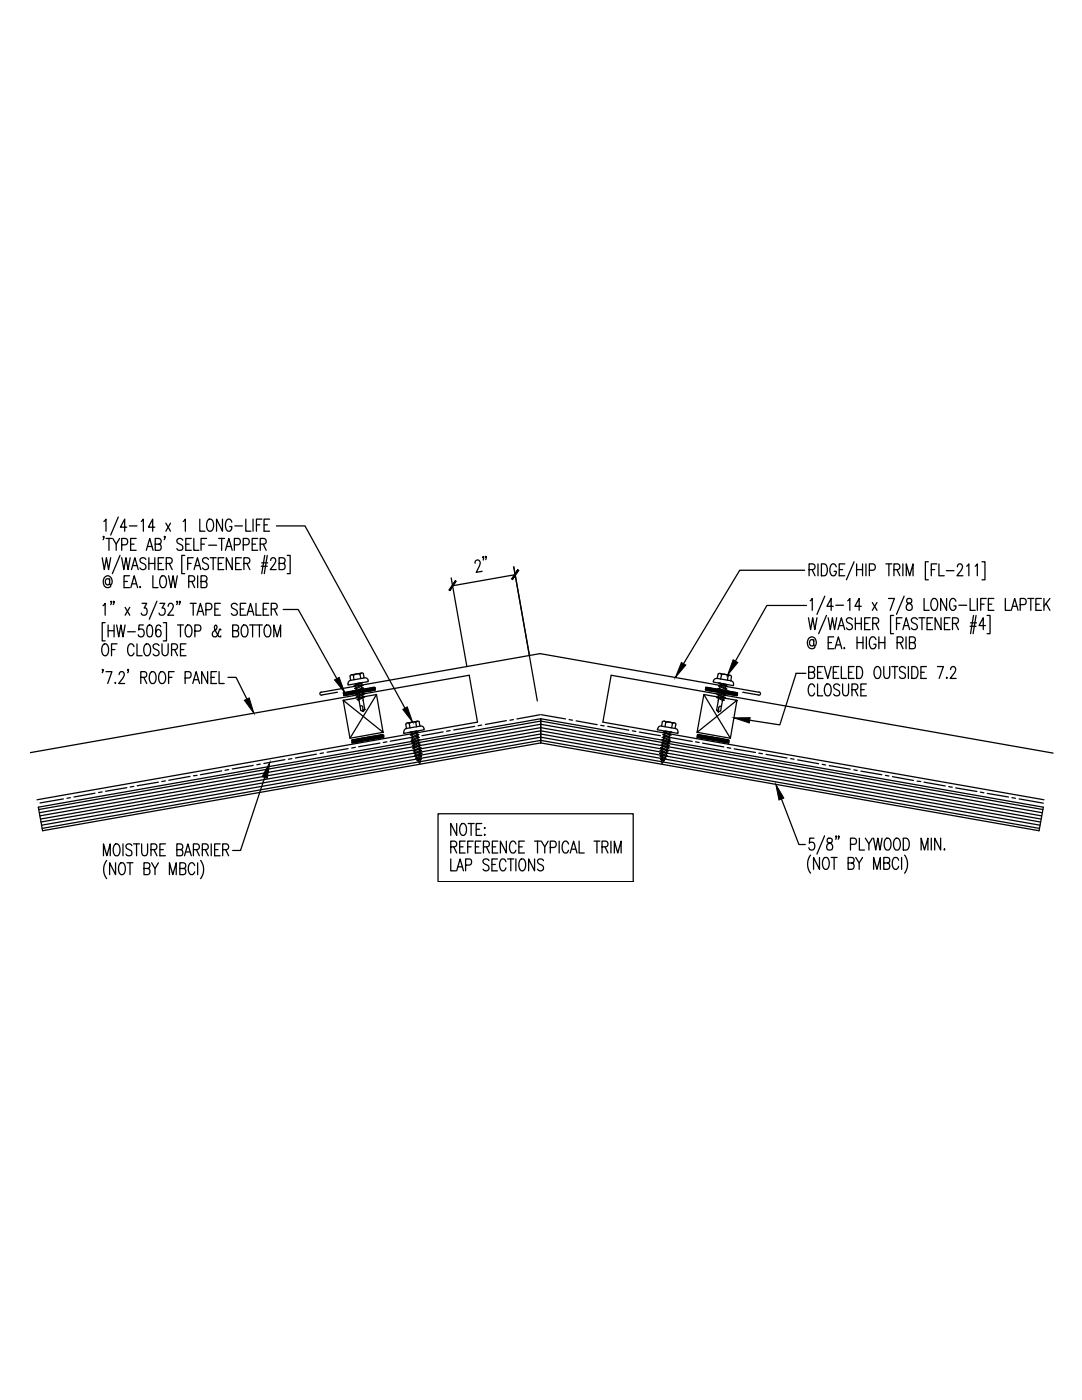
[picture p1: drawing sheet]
<svg xmlns="http://www.w3.org/2000/svg" width="216mm" height="279mm" viewBox="0 0 216 279" stroke-linecap="round" stroke-linejoin="round" font-family="sans-serif">
<g fill="none" stroke="#000" stroke-width=".25">
<path d="M20.4 111.3l.4 2.4 .4-2.4 .5 2.4 .4-2.4M20.7 104.1l.5-.5v2.4M20.7 107.1l-.1 .1v-.1h.1l-.1 .6M21.2 107.5h1.1M21.7 107.5v2.3M21.9 115.8l-.1-.2a.47 .47 0 0 0-.8 .3 .65 .65 0 0 0 .4 .8h.2l.3-.3M21.9 115.5l.1 1.2a.95 .95 0 0 0 .3-1.2 .95 .95 0 0 0-1.2-.5 .95 .95 0 0 0-.5 1.3 .86 .86 0 0 0 .5 .9 .86 .86 0 0 0 1-.3M22.5 107.5l.7 1.1v1.2M23.6 103.2l-1.5 3.6M23.9 107.5l-.7 1.1M23.9 110.8l-1.5 3.7M24.3 111.3l.4 2.4 .4-2.4 .5 2.4 .4-2.4"/>
<path d="M24.3 108.7h.7a.68 .68 0 0 0 .5-.6 .68 .68 0 0 0-.5-.6h-.7v2.3M24.8 116h.6M25.3 105.2h-1.3l.9-1.6v2.4M25.8 105h1.5M25.9 114.9h-1.1v2.4h1.1M26.1 108.6h.6M26.1 117.3l.7-2.4 .7 2.4M26.2 113.7l.7-2.4 .7 2.4M26.4 116.5h.8M26.5 112.9h.8M27.2 107.5h-1.1v2.3h1.1M28 117.1v.2z"/>
<path d="M28.2 104.1l.4-.5v2.4M29.1 111.6a.6 .6 0 0 0-.8-.3 .6 .6 0 0 0-.3 .8l.8 .4a.63 .63 0 0 1 .2 1.1 .63 .63 0 0 1-1.1-.3M29.2 109.8l.7-2.3 .7 2.3M29.4 109.1h.9M29.7 111.3v2.4M29.7 112.5h1.2M30.5 114.9v2.4h1M30.9 105.2h-1.3l.9-1.6v2.4M30.9 111.3v2.4M31 108.6h.7a.59 .59 0 0 0 .5-.6 .59 .59 0 0 0-.5-.5h-.7v2.3l1-.1 .2-.3a.59 .59 0 0 0-.5-.8M31.3 120l-1.5 3.6M31.6 112.5h.6"/>
<path d="M32.2 115l.2-.1a1.04 1.04 0 0 1 .8 1.5l-.1 .3a.59 .59 0 0 1-.6 .6 .59 .59 0 0 1-.6-.6v-.9zM32.7 111.3h-1.1v2.4h1.1M32.9 107.1l-.1 .1v-.1h.1l-.1 .6M33.1 104.4l.9 1.6M33.2 112.5h.7a.59 .59 0 0 0 .5-.6 .59 .59 0 0 0-.5-.6h-.7v2.4M33.6 114.9l.5 2.4 .4-2.4 .5 2.4 .4-2.4M33.8 112.5l.6 1.2M34 104.4l-.9 1.6M36.5 107.8a.6 .6 0 0 0-.8-.3 .6 .6 0 0 0-.3 .8l.7 .4a.59 .59 0 0 1 .3 .8 .59 .59 0 0 1-.7 .3l-.4-.3M36.6 104.1l.4-.5v2.4M36.9 110.8h-.6v3.7h.6M37.1 108.6h.6"/>
<path d="M37.5 112.5h.6M37.7 116h.7a.59 .59 0 0 0 .5-.5 .59 .59 0 0 0-.5-.6h-.7v2.4M38.2 107.5h-1.1v2.3h1.1M38.3 116l.5 1.3M38.6 111.3h-1.1v2.4M38.7 107.5v2.3h1M38.7 113.7l.7-2.4 .7 2.4M39 112.9h.8M39.4 114.9v2.4M39.9 103.6v2.4h1M40.1 116h.8a.59 .59 0 0 0 .4-.5 .59 .59 0 0 0-.4-.6h-.8v2.4l1-.1 .2-.3a.59 .59 0 0 0-.4-.9M40.1 108.6h.7"/>
<path d="M41.2 107.5h-1.1v2.3M41.6 103.7l.1-.1a1.04 1.04 0 0 1 .9 1.5 .69 .69 0 0 1-.3 .8 .69 .69 0 0 1-.9-.2l-.2-1.2zM41.6 111.6a.6 .6 0 0 0-.8-.3 .6 .6 0 0 0-.3 .8l.8 .4a.63 .63 0 0 1 .1 1.1 .63 .63 0 0 1-1-.3M41.6 108.8h1.6M41.9 111.3h1.2M42.5 111.3v2.4M43.5 112.5h.7M43.6 107.5h1.2M44.2 107.5v2.3M44.4 103.6v2.4l-1.2-2.4v2.4M44.6 111.3h-1.1v2.4h1.1M45 109.8l.7-2.3 .6 2.3"/>
<path d="M45.2 109.1h.9M46.3 104.2a.59 .59 0 0 0-.6-.6 .59 .59 0 0 0-.6 .6v1.2a.63 .63 0 0 0 .8 .6 .63 .63 0 0 0 .4-.9h-.5M46.3 111.3v2.4l-1.1-2.4v2.4M46.8 108.7h.7a.68 .68 0 0 0 .5-.6 .68 .68 0 0 0-.5-.6h-.7v2.3M46.8 105h1.6M47 112.5h.7M48.2 111.3h-1.2v2.4h1.2M48.5 108.7h.8a.68 .68 0 0 0 .4-.6 .68 .68 0 0 0-.4-.6h-.8v2.3M48.7 112.5h.7a.59 .59 0 0 0 .5-.6 .59 .59 0 0 0-.5-.6h-.7v2.4M49.1 103.6v2.4h1M49.3 112.5l.6 1.2M50.3 108.6h.7"/>
<path d="M50.5 103.6v2.4M51.2 104.7h.6M51.4 107.5h-1.1v2.3h1.1M51.9 108.6h.8a.59 .59 0 0 0 .4-.6 .59 .59 0 0 0-.4-.5h-.8v2.3M52.1 113h1.2M52.2 112.3h1.2M52.3 103.6h-1.1v2.4M52.5 108.6l.6 1.2M52.7 104.7h.7M52.8 110.8l-.6 3.7M53.3 110.8l-.6 3.7M53.8 103.6h-1.1v2.4h1.1"/>
<path d="M54 111.9l.1-.4a.54 .54 0 0 1 .7-.1 .54 .54 0 0 1 .1 .8l-1 1.5h1.2M55.1 105h5.8l19.9 36.3M55.7 112.5h.8a.59 .59 0 0 0 .4-.6 .59 .59 0 0 0-.4-.6h-.8v2.4h.8a.65 .65 0 0 0 .4-.6 .65 .65 0 0 0-.4-.6M57.3 110.8h.6v3.7h-.6M90 115.3l3.2 17.7M94.8 112.4v-.3l.2-.3 .4-.1 .3 .2a.9 .9 0 0 1 0 1.1l-.7 1.2 1.2-.2M96.5 111.2l-.1 .1-.1-.1 .1-.1 .1 .1-.1 .6M97 111.1l-.1 .1-.1-.1 .1-.1 .1 .1-.1 .6M102.5 113.1l4.7 26.8M102.8 114.7l-12.5 2.2M160.6 113.8h-13l-11.2 18.7M161.4 113.7h.8a.59 .59 0 0 0 .4-.6 .59 .59 0 0 0-.4-.6h-.8v2.4"/>
<path d="M161.7 119.9l.4-.5v2.4M162 113.7l.6 1.2M163.2 112.5v2.4M163.9 112.5h.6a1.45 1.45 0 0 1 0 2.4h-.6zM164.6 119l-1.6 3.6M166.9 113.1a.59 .59 0 0 0-.6-.6 .59 .59 0 0 0-.6 .6v1.3a.63 .63 0 0 0 .8 .5 .63 .63 0 0 0 .4-.9h-.5M167.5 113.7h.6M168.6 112.5h-1.1v2.4h1.1M169.1 119.9l.5-.5v2.4M170.4 112.1l-1.5 3.6M170.9 113.7h1.2M170.9 112.5v2.4"/>
<path d="M172.1 112.5v2.4M172.8 112.5v2.4M173.5 113.8h.7a.68 .68 0 0 0 .5-.6 .68 .68 0 0 0-.5-.7h-.7v2.4M176.8 112.5h1.2M177.3 119.4h1.2l-.9 2.4M177.4 112.5v2.4M178.4 113.7h.7a.59 .59 0 0 0 .5-.6 .59 .59 0 0 0-.5-.6h-.7v2.4M179 113.7l.6 1.2M180.2 112.5v2.4M180.4 119l-1.5 3.6M180.8 114.9v-2.4l.7 2.4 .7-2.4v2.4M181 119.6a.52 .52 0 0 0 .2 .7 .78 .78 0 0 1 .8 .6 .78 .78 0 0 1-.4 .9 .69 .69 0 0 1-.8-.5 .69 .69 0 0 1 .5-.8l.4-.2a.48 .48 0 0 0 .2-.4 .48 .48 0 0 0-.3-.5z"/>
<path d="M184.4 119.4v2.4h1M185.2 112.1h-.6v3.6h.6M185.8 113.7h.7M186.1 119.6l.2-.2a1.04 1.04 0 0 1 .8 1.5l-.1 .4a.59 .59 0 0 1-.6 .5 .59 .59 0 0 1-.6-.5l-.1-.4a1.61 1.61 0 0 1 .4-1.3zM186.9 112.5h-1.1v2.4M187.4 112.5v2.4h1M188.8 113.9h1.6M188.9 119.4v2.4l-1.2-2.4v2.4M190.7 120a.59 .59 0 0 0-.6-.6 .59 .59 0 0 0-.5 .6l-.1 .3a1.04 1.04 0 0 0 .8 1.5 .83 .83 0 0 0 .4-.9h-.4M191 113.1l.1-.3a.54 .54 0 0 1 .8-.1 .54 .54 0 0 1 .1 .8l-1 1.4h1.1M192.9 113l.4-.5v2.4M193.6 119.4v2.4h1"/>
<path d="M194.6 113l.4-.5v2.4M195 119.4v2.4M195.9 112.1h.6v3.6h-.6M196.8 119.4h-1.1v2.4M198.3 119.4h-1.1v2.4h1.1M200.6 119.4v2.4h1M205.1 119.4h1.2M205.7 119.4v2.4M207.8 119.4h-1.1v2.4h1.1M208.3 119.4v2.4M209.5 119.4l-1.2 1.6M20.6 133.7l-.1 .1-.1-.1 .1-.1 .1 .1-.2 .6"/>
<path d="M20.6 120.9l.4-.5v2.4M20.6 128.6l.2-.1a1.04 1.04 0 0 1 .9 1.5l-.1 .3a.59 .59 0 0 1-.6 .6 .59 .59 0 0 1-.6-.6l-.1-.3a1.61 1.61 0 0 1 .3-1.4zM21 124.3h-.6v3.6h.6M21.2 134h1.1l-.8 2.4M21.6 124.7v2.4M21.6 125.9h1.2M22.3 120.1l-.1 .1-.1-.1h.2l-.2 .6M22.3 129.6h.6M22.8 120.1l-.1 .1-.1-.1h.2l-.2 .6M22.8 124.7v2.4M23 136.2v.2zM23.3 124.7l.4 2.4 .4-2.4 .4 2.4 .5-2.4"/>
<path d="M23.4 128.5h-1.1v2.4M23.8 134.6l.1-.3a.56 .56 0 0 1 .7-.1 .56 .56 0 0 1 .1 .8l-1 1.4h1.2M25 121.2l.9 1.6M25.5 126.1h1.5M25.6 133.7v.1l-.1-.1 .1-.1v.1l-.1 .6M25.9 121.2l-.9 1.6M26.7 129a.59 .59 0 0 0-.6-.5 .59 .59 0 0 0-.5 .5l-.1 .4a1.04 1.04 0 0 0 .8 1.5l.4-.6M27.3 128.5v2.4h1M28.1 135.2h.8a.59 .59 0 0 0 .4-.6 .59 .59 0 0 0-.4-.6h-.8v2.4M28.3 120.4h1l-.5 .9h.2a.73 .73 0 0 1 .3 1.1 .73 .73 0 0 1-1 .2l-.1-.2M28.6 124.7h-.8l-.1 1a.66 .66 0 0 1 .8-.1 .66 .66 0 0 1 .3 .8l-.1 .4a.58 .58 0 0 1-.6 .3 .58 .58 0 0 1-.5-.4M28.7 135.2l.6 1.2"/>
<path d="M29 128.6l.2-.1a1.04 1.04 0 0 1 .8 1.5v.3a.59 .59 0 0 1-.6 .6 .59 .59 0 0 1-.6-.6l-.1-.3a1.61 1.61 0 0 1 .3-1.4zM29.5 124.9l.5-.2a1.21 1.21 0 0 1 .5 1.4l-.3 .9-.4 .1a1.13 1.13 0 0 1-.5-1.4zM30.1 134.2l.2-.2a1.04 1.04 0 0 1 .8 1.5v.4a.59 .59 0 0 1-.6 .5 .59 .59 0 0 1-.6-.5l-.1-.9zM31.7 128.8a.6 .6 0 0 0-.8-.3 .6 .6 0 0 0-.3 .8l.8 .4a.63 .63 0 0 1 .2 1.1 .63 .63 0 0 1-1-.3M31.9 120.4h1l-.6 .9a.7 .7 0 0 1 .6 1 .7 .7 0 0 1-1.1 .3l-.1-.2M32 134.2l.2-.2a1.04 1.04 0 0 1 .8 1.5v.4a.62 .62 0 0 1-.7 .5 .62 .62 0 0 1-.6-.5v-.9zM32.1 125.1l-.1-.2-.4-.2a1.37 1.37 0 0 0-.5 1.6l.2 .7a.72 .72 0 0 0 .9-.5 .72 .72 0 0 0-.5-.9l-.4 .1-.2 .6M32.3 128.5v1.7a.62 .62 0 0 0 .6 .7 .62 .62 0 0 0 .7-.7v-1.7M32.6 124.3h.6v3.6h-.6M33.6 121v-.3a.54 .54 0 0 1 .8-.1 .54 .54 0 0 1 .1 .7l-1 1.5h1.2M33.6 135.2h.7M34.2 129.6h.8a.59 .59 0 0 0 .4-.5 .59 .59 0 0 0-.4-.6h-.8v2.4"/>
<path d="M34.7 134h-1.1v2.4M34.8 129.6l.6 1.3M35.4 120.1l-.1 .1-.1-.1h.2l-.2 .6M35.4 124.7h1.2M35.9 120.1l-.1 .1v-.1h.1l-.1 .6M36 124.7v2.4M36 129.6h.7M36.9 135.3h.8a.68 .68 0 0 0 .4-.6 .68 .68 0 0 0-.4-.7h-.8v2.4M37.1 128.5h-1.1v2.4h1.1M37.3 124.9l.2-.2a1.04 1.04 0 0 1 .8 1.5l-.1 .3a.59 .59 0 0 1-.6 .6 .59 .59 0 0 1-.6-.6l-.1-.3a1.61 1.61 0 0 1 .4-1.3zM38 120.4h1.1M38.5 136.4l.6-2.4 .7 2.4"/>
<path d="M38.6 120.4v2.4M38.7 135.7h.9M38.9 126l1-.1 .2-.4a.59 .59 0 0 0-.4-.8h-.8v2.4M39.3 122.8l.7-2.4 .7 2.4M39.6 122h.8M41.1 121.7h.8a.68 .68 0 0 0 .4-.7 .68 .68 0 0 0-.4-.6h-.8v2.4M41.4 134v2.4l-1.2-2.4v2.4M42.1 135.2h.7M42.9 121.6h.6M43.2 134h-1.1v2.4h1.1M43.7 134v2.4h1M44 120.4h-1.1v2.4h1.1"/>
<path d="M44.1 125.7l-.2-.2-.2 .4a1.18 1.18 0 0 1-1 1.2l-.3-.2v-.5l.1-.3 .7-.6a.56 .56 0 0 0-.2-.8 .77 .77 0 0 0 0 1.3l.6 1 .4 .1 .1-.2M45.5 135.2h1.6l2.2 4.3M46.4 125.9h.8a.59 .59 0 0 0 .4-.6 .59 .59 0 0 0-.4-.6h-.8v2.4l1-.1 .2-.3a.59 .59 0 0 0-.4-.8M47.4 120.7a.6 .6 0 0 0-.8-.3 .6 .6 0 0 0-.3 .8l.7 .5a.59 .59 0 0 1 .3 .7 .59 .59 0 0 1-.7 .4l-.4-.4M47.9 121.6h.7M48.5 124.9l.1-.2a1.04 1.04 0 0 1 .9 1.5l-.1 .3a.59 .59 0 0 1-.6 .6 .59 .59 0 0 1-.6-.6l-.1-.3a1.61 1.61 0 0 1 .4-1.3zM49.1 120.4h-1.2v2.4h1.2M49.3 122.8l.7-2.4 .7 2.4M49.6 122h.8M49.8 124.7h1.2M50.4 124.7v2.4M51.1 120.4v2.4h1"/>
<path d="M51.2 124.7h1.2M51.8 124.7v2.4M52.5 121.6h.7M53 124.9l.2-.2a1.04 1.04 0 0 1 .8 1.5v.3a.59 .59 0 0 1-.6 .6 .59 .59 0 0 1-.6-.6l-.1-.3a1.61 1.61 0 0 1 .3-1.3zM53.6 120.4h-1.1v2.4h1.1M54.1 121.6h.8a.59 .59 0 0 0 .4-.6 .59 .59 0 0 0-.4-.6h-.8v2.4M54.6 127.1v-2.4l.7 2.4 .7-2.4v2.4M54.7 121.6l.6 1.2M56.5 121.6h3l7.7 13.8M67.3 138.1l-3.1 .6M68.5 139.8l6.6-1.2 1.3 7.5-6.6 1.2-1.3-7.5 7.9 6.3M68.5 138.2l6.2-1.1 .1 .6-6.2 1.1z"/>
<path d="M68.6 138.8h.1M68.6 138.7h.1M68.6 138.5h.1M68.6 138.4h.1M68.6 138.2h.1M68.7 138.7h.1M68.7 138.6h.1M68.7 138.4h.1M68.7 138.3h.1M68.9 138.7h.1M68.9 138.5h.1M68.9 138.4h.1"/>
<path d="M68.9 138.2h.1M69 138.7h.1M69 138.6h.1M69 138.4h.1M69 138.3h.1M69 138.2h.1M69.2 138.7h.1M69.2 138.5h.1M69.2 138.4h.1M69.2 138.2h.1M69.3 138.6h.1M69.3 138.4h.1"/>
<path d="M69.3 138.3h.1M69.3 138.2h.1M69.5 138.7h.1M69.5 138.5h.1M69.5 138.4h.1M69.5 138.2h.1M69.5 138.1h.1M69.6 138.6h.1M69.6 138.4h.1M69.6 138.3h.1M69.6 138.2h.1M69.7 138.5h.1"/>
<path d="M69.7 138.4h.1M69.7 138.2h.1M69.7 138.1h.1M69.8 134.9l.2 .9M69.9 138.6h.1M69.9 138.4h.1M69.9 138.3h.1M69.9 138.2h.1M69.9 138h.1M70 135.8a.61 .61 0 0 0-.5 .7M70 138.5h.1M70 138.4h.1"/>
<path d="M70 138.2h.1M70 138.1h.1M70.1 138.4h.1M70.1 138.3h.1M70.1 138.2h.1M70.1 138h.1M70.3 138.5h.1M70.3 138.4h.1M70.3 138.2h.1M70.3 138.1h.1M70.3 138h.1M70.4 138.4h.1"/>
<path d="M70.4 138.3h.1M70.4 138.2h.1M70.4 138h.1M70.4 137.9h.1M70.5 134.8l.1 .9M70.5 134.8a.4 .4 0 0 0-.6 .1M70.6 138.4h.1M70.6 138.2h.1M70.6 138.1h.1M70.6 138h.1M70.7 138.3h.1M70.7 138.2h.1"/>
<path d="M70.7 138h.1M70.7 137.9h.1M70.8 137.4l1.4-.7 .2 .1-1.4 .7zM70.9 138.4h.1M70.9 138.2h.1M70.9 138.1h.1M70.9 138h.1M70.9 137.9h.1M70.9 138l1.4-.7h.2l-1.4 .8zM70.9 138.5l1.5-.6h.2l-1.4 .7zM71 138.3h.1M71 138.2h.1"/>
<path d="M71 138h.1M71 137.9h.1M71 136.9l.1 .4M71.1 139.1l1.4-.7 .2 .1-1.4 .7zM71.1 138.2h.1M71.1 138.1h.1M71.1 138h.1M71.1 137.9h.1M71.1 137.4v.4M71.2 138l.1 .4M71.2 138.3h.1M71.2 138.2h.1"/>
<path d="M71.2 138h.1M71.2 137.9h.1M71.2 137.8h.1M71.3 139.6l1.2-.6 .3 .1-1.3 .6zM71.3 138.6l.1 .3M71.4 138.2h.1M71.4 138.1h.1M71.4 138h.1M71.4 137.9h.1M71.5 139.1l.1 .4M71.5 138.2h.1M71.5 138h.1"/>
<path d="M71.5 137.9h.1M71.5 137.8h.1M71.7 138.2h.1M71.7 138.1h.1M71.7 138h.1M71.7 137.9h.1M71.7 137.7h.1M71.7 136.3l-1.1 .5 .3 .1 1.4-.7-1.4 .3 .1 .2M71.8 138.2h.1M71.8 138h.1M71.8 137.9h.1M71.8 137.8h.1"/>
<path d="M71.8 134.6l.2 .8M71.9 134.6a1.25 1.25 0 0 0-1.4 .2M72 138.1h.1M72 138h.1M72 137.9h.1M72 137.7h.1M72 136.4l.1 .4M72.1 138.2h.1M72.1 138h.1M72.1 137.9h.1M72.1 137.8h.1M72.1 137.6h.1"/>
<path d="M72.1 137l.1 .3M72.1 134.3l-2 .4M72.2 138.1h.1M72.2 138h.1M72.2 137.9h.1M72.2 137.7h.1M72.2 137.5l.1 .4M72.3 138.1v.4M72.4 138h.1M72.4 137.9h.1M72.4 137.8h.1M72.4 137.6h.1"/>
<path d="M72.4 138.7v.4M72.4 139.2l.4 2.4-.3 .4-.5-.2-.4-2.1M72.5 134.5l.2 .8-2.8 .5M72.5 138.1h.1M72.5 138h.1M72.5 137.9h.1M72.5 137.7h.1M72.5 137.6h.1M72.5 139.7h.1M72.5 134.4a.4 .4 0 0 0-.7 .2M72.6 138h.1M72.6 137.9h.1"/>
<path d="M72.6 137.8h.1M72.6 137.6h.1M72.8 135.3a.61 .61 0 0 1 .7 .5M72.8 138h.1M72.8 137.9h.1M72.8 137.7h.1M72.8 137.6h.1M72.9 138h.1M72.9 137.9h.1M72.9 137.8h.1M72.9 137.6h.1M72.9 137.5h.1"/>
<path d="M73.1 138h.1M73.1 137.9h.1M73.1 137.7h.1M73.1 137.6h.1M73.2 137.9h.1M73.2 137.8h.1M73.2 137.6h.1M73.2 137.5h.1M73.3 138h.1M73.3 137.9h.1M73.3 137.7h.1M73.3 137.6h.1"/>
<path d="M73.3 137.4h.1M73.4 135.8l.1 .2-4 .7-.1-.2M73.5 137.9h.1M73.5 137.8h.1M73.5 137.6h.1M73.5 137.5h.1M73.6 137.9h.1M73.6 137.7h.1M73.6 137.6h.1M73.6 137.4h.1M73.7 137.9h.1M73.7 137.8h.1"/>
<path d="M73.7 137.6h.1M73.7 137.5h.1M73.7 137.3h.1M73.9 137.9h.1M73.9 137.7h.1M73.9 137.6h.1M73.9 137.4h.1M74 137.8h.1M74 137.6h.1M74 137.5h.1M74 137.3h.1M74.2 137.9h.1"/>
<path d="M74.2 137.7h.1M74.2 137.6h.1M74.2 137.4h.1M74.2 137.3h.1M74.3 137.8h.1M74.3 137.6h.1M74.3 137.5h.1M74.3 137.3h.1M74.5 137.7h.1M74.5 137.6h.1M74.5 137.4h.1M74.5 137.3h.1"/>
<path d="M74.6 137.8h.1M74.6 137.6h.1M74.6 137.5h.1M74.6 137.3h.1M74.6 137.2h.1M74.7 137.7h.1M74.7 137.6h.1M74.7 137.4h.1M74.7 137.3h.1M75.1 138.6l-5.3 8.7M140.4 138.6l5.3 8.7M140.8 137.1l6.3 1.1-.1 .6-6.3-1.1z"/>
<path d="M140.9 137.7h.1M140.9 137.6h.1M140.9 137.4h.1M140.9 137.3h.1M141 137.8h.1M141 137.6h.1M141 137.5h.1M141 137.3h.1M141 137.2h.1M141.1 137.7h.1M141.1 137.6h.1M141.1 137.4h.1"/>
<path d="M141.1 137.3h.1M141.3 137.8h.1M141.3 137.6h.1M141.3 137.5h.1M141.3 137.3h.1M141.4 137.9h.1M141.4 137.7h.1M141.4 137.6h.1M141.4 137.4h.1M141.4 137.3h.1M141.5 137.8h.1M141.5 137.6h.1"/>
<path d="M141.5 137.5h.1M141.5 137.3h.1M141.7 137.9h.1M141.7 137.7h.1M141.7 137.6h.1M141.7 137.4h.1M141.8 137.9h.1M141.8 137.8h.1M141.8 137.6h.1M141.8 137.5h.1M141.8 137.3h.1M142 137.9h.1"/>
<path d="M142 137.7h.1M142 137.6h.1M142 137.4h.1M142.1 137.9h.1M142.1 137.8h.1M142.1 137.6h.1M142.1 137.5h.1M142.2 138h.1M142.2 137.9h.1M142.2 137.7h.1M142.2 137.6h.1M142.2 137.4h.1"/>
<path d="M142.4 137.9h.1M142.4 137.8h.1M142.4 137.6h.1M142.4 137.5h.1M142.5 138h.1M142.5 137.9h.1M142.5 137.7h.1M142.5 137.6h.1M142.6 138h.1M142.6 137.9h.1M142.6 137.8h.1M142.6 137.6h.1"/>
<path d="M142.6 137.5h.1M142.8 138h.1M142.8 137.9h.1M142.8 137.7h.1M142.8 137.6h.1M142.9 138h.1M142.9 137.9h.1M142.9 137.8h.1M142.9 137.6h.1M143 139.2l.3-.1 1.2 .6-.2 .1zM143.1 138.1h.1M143.1 138h.1"/>
<path d="M143.1 137.9h.1M143.1 137.7h.1M143.1 137.6h.1M143.1 138.6l.2-.1 1.4 .7-.2 .1zM143.1 135.4a.67 .67 0 0 0-.8 .7l4 .7 .1-.2M143.2 138l.2-.1 1.5 .8h-.3zM143.2 138h.1M143.2 137.9h.1M143.2 137.8h.1M143.2 137.6h.1M143.2 137.5l.3-.1 1.4 .7h-.2zM143.3 139.8h.1"/>
<path d="M143.3 139.8l-.3 1.9M143.4 138.1h.1M143.4 138h.1M143.4 137.9h.1M143.4 137.7h.1M143.4 136.9l.2-.1 1.4 .7-.2 .1zM143.4 139.4l-.1 .4M143.4 138.8v.4M143.5 136.3l1.4 .7h.2l-1-.6M143.5 136.3h.1M143.5 136.3l1.4 .3-.1 .2M143.5 138.2h.1"/>
<path d="M143.5 138h.1M143.5 137.9h.1M143.5 137.8h.1M143.5 137.6h.1M143.5 138.2v.4M143.6 137.6l-.1 .4M143.6 138.1h.1M143.6 138h.1M143.6 137.9h.1M143.6 137.7h.1M143.7 137l-.1 .4M143.7 134.4l2 .4"/>
<path d="M143.7 138.2h.1M143.7 138h.1M143.7 137.9h.1M143.7 137.8h.1M143.7 136.5v.4M143.9 138.2h.1M143.9 138.1h.1M143.9 138h.1M143.9 137.9h.1M143.9 137.7h.1M144 134.7l-.2 .8M144 138.2h.1"/>
<path d="M144 138h.1M144 137.9h.1M144 137.8h.1M144.2 138.2h.1M144.2 138.1h.1M144.2 138h.1M144.2 137.9h.1M144.2 139.8l-.4 2.1-.5 .2-.3-.4M144.3 138.3h.1M144.3 138.2h.1M144.3 138h.1M144.3 137.9h.1"/>
<path d="M144.3 137.8h.1M144.3 139.2l-.1 .4M144.5 138.2h.1M144.5 138.1h.1M144.5 138h.1M144.5 137.9h.1M144.5 138.7l-.2 .3M144.6 138.3h.1M144.6 138.2h.1M144.6 138h.1M144.6 137.9h.1M144.6 138.1l-.1 .4"/>
<path d="M144.7 137.6l-.1 .3M144.7 138.4h.1M144.7 138.2h.1M144.7 138.1h.1M144.7 138h.1M144.7 137.9h.1M144.8 137l-.1 .3M144.9 138.3h.1M144.9 138.2h.1M144.9 138h.1M144.9 137.9h.1M145 138.4h.1"/>
<path d="M145 138.2h.1M145 138.1h.1M145 138h.1M145.1 138.4h.1M145.1 138.3h.1M145.1 138.2h.1M145.1 138h.1M145.1 137.9h.1M145.3 138.5h.1M145.3 138.4h.1M145.3 138.2h.1M145.3 138.1h.1"/>
<path d="M145.3 138h.1M145.3 134.9l-.2 .8M145.3 134.9a.4 .4 0 0 1 .7 .1l-.2 .9M145.3 134.9a1.25 1.25 0 0 0-1.3-.3 .38 .38 0 0 0-.7-.1l-.2 .9 2.8 .5a.63 .63 0 0 1 .5 .7M145.4 138.4h.1M145.4 138.3h.1M145.4 138.2h.1M145.4 138h.1M145.6 138.5h.1M145.6 138.4h.1M145.6 138.2h.1M145.6 138.1h.1"/>
<path d="M145.7 138.6h.1M145.7 138.4h.1M145.7 138.3h.1M145.7 138.2h.1M145.7 138h.1M145.8 138.5h.1M145.8 138.4h.1M145.8 138.2h.1M145.8 138.1h.1M146 138.6h.1M146 138.4h.1M146 138.3h.1"/>
<path d="M146 138.2h.1M146.1 138.7h.1M146.1 138.5h.1M146.1 138.4h.1M146.1 138.2h.1M146.1 138.1h.1M146.2 138.6h.1M146.2 138.4h.1M146.2 138.3h.1M146.2 138.2h.1M146.4 138.7h.1M146.4 138.5h.1"/>
<path d="M146.4 138.4h.1M146.4 138.2h.1M146.5 138.7h.1M146.5 138.6h.1M146.5 138.4h.1M146.5 138.3h.1M146.5 138.2h.1M146.7 138.7h.1M146.7 138.5h.1M146.7 138.4h.1M146.7 138.2h.1M146.8 138.7h.1"/>
<path d="M146.8 138.6h.1M146.8 138.4h.1M146.8 138.3h.1M147 138.8h.1M147 138.7h.1M147 138.5h.1M147 138.4h.1M147 138.2h.1M147.1 139.8l-6.7-1.2-1.3 7.5 6.6 1.2 1.4-7.5-8 6.3M148.2 138.1l3.1 .6M151.4 138.1l-43.6-7.7-43.7 7.7a.32 .32 0 0 0-.3 .4 .32 .32 0 0 0 .4 .2M151.5 138.1a.32 .32 0 0 1 .2 .4 .32 .32 0 0 1-.4 .2"/>
<path d="M158.8 134.4h2M158.9 134.4l-3.3 10.3-6-1M160.9 120.8h-7.9l-6.2 11.1M161.3 123.3l.4 2.4 .5-2.4 .4 2.4 .4-2.4M161.4 134.2h.7a.59 .59 0 0 0 .5-.6 .59 .59 0 0 0-.5-.6h-.7v2.4l1-.1 .1-.3a.59 .59 0 0 0-.4-.8M162.4 128l-.3-.4a.64 .64 0 0 0-.6 .7 .64 .64 0 0 0 .6 .6l.3-.3M162.4 127.6l.1 1.3a.95 .95 0 0 0 .3-1.2 .95 .95 0 0 0-1.2-.5 .95 .95 0 0 0-.5 1.3 .86 .86 0 0 0 .5 .9 .86 .86 0 0 0 1-.3M162.5 137.1a.59 .59 0 0 0-.5-.6 .59 .59 0 0 0-.6 .6v1.2a.59 .59 0 0 0 .6 .6 .59 .59 0 0 0 .5-.6M163.1 136.5v2.4h1.1M163.1 134.2h.7M164.2 133h-1.1v2.4h1.1M164.5 133l.7 2.4 .6-2.4"/>
<path d="M164.8 136.6l.2-.1a1.04 1.04 0 0 1 .8 1.5v.3a.59 .59 0 0 1-.6 .6 .59 .59 0 0 1-.6-.6l-.1-.9zM164.9 122.8l-1.5 3.7M165.3 123.3l.4 2.4 .4-2.4 .4 2.4 .4-2.4M165.3 128.2h.6M166.3 121h-1.3l.8-1.6v2.4M166.3 134.2h.6M166.4 127.1h-1.1v2.4h1.1M166.6 129.5l.7-2.4 .7 2.4M166.8 120.8h1.5M166.9 128.7h.8M167.2 125.7l.7-2.4 .7 2.4M167.4 133h-1.1v2.4h1.1"/>
<path d="M167.5 124.9h.8M167.5 136.8a.6 .6 0 0 0-.7-.3 .6 .6 0 0 0-.4 .8l.8 .5a.59 .59 0 0 1 .3 .7 .59 .59 0 0 1-.7 .4l-.4-.4M167.9 133v2.4h1M168.1 136.5l.1 2a.55 .55 0 0 0 .5 .4 .55 .55 0 0 0 .5-.4l.1-2M168.5 129.3v.2zM169.3 134.2h.7M170 137.6h.8a.59 .59 0 0 0 .4-.5 .59 .59 0 0 0-.4-.6h-.8v2.4M170.1 123.6a.6 .6 0 0 0-.8-.3 .6 .6 0 0 0-.3 .8l.7 .4a.63 .63 0 0 1 .2 1.1 .63 .63 0 0 1-1-.3M170.4 133h-1.1v2.4h1.1M170.6 137.6l.6 1.3M170.7 123.3v2.4M170.7 124.4h1.2"/>
<path d="M170.9 133h.6a1.45 1.45 0 0 1 0 2.4h-.6zM171 128.2h1.2M171 127.1v2.4M171.8 137.6h.7M171.9 121h-1.3l.8-1.6v2.4M171.9 123.3v2.4M172.2 127.1v2.4M172.5 124.4h.7M172.9 136.5h-1.1v2.4h1.1M172.9 127.1v2.4M173.6 123.3h-1.1v2.4h1.1M174.1 120.2l.9 1.6"/>
<path d="M174.1 124.4h.8a.59 .59 0 0 0 .4-.5 .59 .59 0 0 0-.4-.6h-.8v2.4M174.7 133.2l.2-.2a1.04 1.04 0 0 1 .9 1.5l-.1 .3a.59 .59 0 0 1-.6 .6 .59 .59 0 0 1-.6-.6l-.1-.8zM174.7 124.4l.6 1.3M174.8 127.6a.62 .62 0 0 0-1-.4 1.63 1.63 0 0 0 .2 2.3h.4a.83 .83 0 0 0 .4-.9h-.4M175 120.2l-.9 1.6M175.4 128.2h1.2M175.4 127.1v2.4M176.3 133l.1 2.1a.55 .55 0 0 0 .5 .3 .55 .55 0 0 0 .5-.3l.1-2.1M176.6 127.1v2.4M178 133h1.1M178.3 122.8h-.6v3.7h.6M178.5 133v2.4"/>
<path d="M178.9 124.4h.7M179 128.2h.8a.59 .59 0 0 0 .4-.5 .59 .59 0 0 0-.4-.6h-.8v2.4M179.6 128.2l.6 1.3M180 123.3h-1.1v2.4M180.2 125.7l.6-2.4 .7 2.4M180.4 124.9h.9M180.7 133.4a.6 .6 0 0 0-.8-.4 .6 .6 0 0 0-.3 .8l.7 .5a.59 .59 0 0 1 .3 .7 .59 .59 0 0 1-.7 .4l-.4-.3M180.8 127.1v2.4M181.3 133v2.4M181.5 128.2h.7a.59 .59 0 0 0 .5-.5 .59 .59 0 0 0-.5-.6h-.7v2.4l1-.1 .2-.4a.59 .59 0 0 0-.5-.8M181.9 133h.6a1.54 1.54 0 0 1 .3 2.3l-.9 .1zM183 123.6a.6 .6 0 0 0-.8-.3 .6 .6 0 0 0-.3 .8l.8 .4a.63 .63 0 0 1 .2 1.1 .63 .63 0 0 1-1.1-.3"/>
<path d="M183.4 123.3h1.2M183.8 134.2h.6M184 123.3v2.4M184.9 133h-1.1v2.4h1.1M185 124.4h.7M186.1 123.3h-1.1v2.4h1.1M187.1 133h1.1l-.8 2.4M187.8 123.3v2.4l-1.2-2.4v2.4M188.5 124.4h.6M188.9 135.2v.2zM189.6 123.3h-1.1v2.4h1.1M189.7 133.6l.1-.3a.54 .54 0 0 1 .7-.1 .54 .54 0 0 1 .1 .8l-1 1.4h1.2"/>
<path d="M190.1 124.4h.7a.59 .59 0 0 0 .5-.5 .59 .59 0 0 0-.5-.6h-.7v2.4M190.7 124.4l.5 1.3M191.3 120.8h1.6M193.6 125h1.2M193.7 124.3h1.1M194.3 122.8l-.6 3.7M194.8 122.8l-.6 3.7M195.7 120.6h.7M196.6 124.9h-1.2l.8-1.6v2.4M197 122.8h.6v3.7h-.6M197.2 120.6h.7M201.8 121.8l.7-2.4 .6 2.4"/>
<path d="M202 121h.9M203.6 120.7l1-.1 .2-.4a.59 .59 0 0 0-.5-.8h-.7v2.4M206.7 120.6h.7M208.7 120.5l.8 1.3M6 150.2l87.6-15.4 1.7 9.3-87.9 15.5M12.6 159.4l-4.6 .8M14 159.2l-.6 .1M19 158.3l-4.2 .8M20.4 158l-.7 .2M25.3 157.2l-4.2 .7M26.7 156.9l-.7 .2M31.6 156.1l-4.2 .7"/>
<path d="M33 155.8l-.7 .2M37.9 155l-4.2 .7M39.3 154.7l-.7 .1M44.2 153.9l-4.2 .7M45.6 153.6l-.7 .1M50.5 152.8l-4.2 .7M51.9 152.5l-.6 .1M52.8 155.2l-4.8 14.5h-1.6M56.8 151.6l-4.2 .8M58.2 151.4l-.6 .1M63.1 150.5l-4.1 .8M64.5 150.3l-.6 .1"/>
<path d="M69.5 149.4l-4.2 .7M70.2 147.7l6.2-1.1 .1 .6-6.2 1.1zM70.3 148.3h.1M70.3 148.1h.1M70.3 148h.1M70.3 147.8h.1M70.3 147.7h.1M70.4 148.2h.1M70.4 148.1h.1M70.4 147.9h.1M70.4 147.8h.1M70.6 148.1h.1"/>
<path d="M70.6 148h.1M70.6 147.8h.1M70.6 147.7h.1M70.7 148.2h.1M70.7 148.1h.1M70.7 147.9h.1M70.7 147.8h.1M70.7 147.6h.1M70.9 148.1h.1M70.9 148h.1M70.9 147.8h.1M70.9 147.7h.1"/>
<path d="M70.9 149.2l-.7 .1M71 148.1h.1M71 147.9h.1M71 147.8h.1M71 147.6h.1M71.1 148.1h.1M71.1 148h.1M71.1 147.8h.1M71.1 147.7h.1M71.1 147.5h.1M71.2 148.1h.1M71.2 147.9h.1"/>
<path d="M71.2 147.8h.1M71.2 147.6h.1M71.4 148h.1M71.4 147.8h.1M71.4 147.7h.1M71.4 147.5h.1M71.5 148.1h.1M71.5 147.9h.1M71.5 147.8h.1M71.5 147.6h.1M71.5 147.5h.1M71.7 148h.1"/>
<path d="M71.7 147.8h.1M71.7 147.7h.1M71.7 147.5h.1M71.8 147.9h.1M71.8 147.8h.1M71.8 147.6h.1M71.8 147.5h.1M71.9 141l.2-.1 .3 .1M72 148h.1M72 147.8h.1M72 147.7h.1M72 147.5h.1"/>
<path d="M72 147.4h.1M72.1 147.9h.1M72.1 147.8h.1M72.1 147.6h.1M72.1 147.5h.1M72.1 147.3h.1M72.2 147.8h.1M72.2 147.7h.1M72.2 147.5h.1M72.2 147.4h.1M72.4 147.8h.1M72.4 147.6h.1"/>
<path d="M72.4 147.5h.1M72.4 147.3h.1M72.4 141v.9M72.5 147.8h.1M72.5 147.7h.1M72.5 147.5h.1M72.5 147.4h.1M72.5 147.3h.1M72.6 147.8h.1M72.6 147.6h.1M72.6 147.5h.1M72.6 147.3h.1"/>
<path d="M72.8 147.7h.1M72.8 147.5h.1M72.8 147.4h.1M72.8 147.3h.1M72.8 141.6l-.3 .1v.3M72.9 147.8h.1M72.9 147.6h.1M72.9 147.5h.1M72.9 147.3h.1M72.9 147.2h.1M73.1 147.7h.1M73.1 147.5h.1"/>
<path d="M73.1 147.4h.1M73.1 147.3h.1M73.2 147.6h.1M73.2 147.5h.1M73.2 147.3h.1M73.2 147.2h.1M73.3 147.7h.1M73.3 147.5h.1M73.3 147.4h.1M73.3 147.3h.1M73.3 147.1h.1M73.5 147.6h.1"/>
<path d="M73.5 147.5h.1M73.5 147.3h.1M73.5 147.2h.1M73.6 147.5h.1M73.6 147.4h.1M73.6 147.3h.1M73.6 147.1h.1M73.7 147.6h.1M73.7 147.5h.1M73.7 147.3h.1M73.7 147.2h.1M73.7 147.1h.1"/>
<path d="M73.9 147.5h.1M73.9 147.4h.1M73.9 147.3h.1M73.9 147.1h.1M74 147.5h.1M74 147.3h.1M74 147.2h.1M74 147.1h.1M74.2 147.5h.1M74.2 147.4h.1M74.2 147.3h.1M74.2 147.1h.1"/>
<path d="M74.2 147h.1M74.3 147.5h.1M74.3 147.3h.1M74.3 147.2h.1M74.3 147.1h.1M74.5 147.4h.1M74.5 147.3h.1M74.5 147.1h.1M74.5 147h.1M74.6 147.5h.1M74.6 147.3h.1M74.6 147.2h.1"/>
<path d="M74.6 147.1h.1M74.6 147h.1M74.7 147.4h.1M74.7 147.3h.1M74.7 147.1h.1M74.7 147h.1M74.9 147.3h.1M74.9 147.2h.1M74.9 147.1h.1M74.9 147h.1M75 147.4h.1M75 147.3h.1"/>
<path d="M75 147.1h.1M75 147h.1M75 146.9h.1M75.1 147.3h.1M75.1 147.2h.1M75.1 147.1h.1M75.1 147h.1M75.3 147.3h.1M75.3 147.1h.1M75.3 147h.1M75.3 146.9h.1M75.4 147.3h.1"/>
<path d="M75.4 147.2h.1M75.4 147.1h.1M75.4 147h.1M75.4 146.8h.1M75.6 147.3h.1M75.6 147.1h.1M75.6 147h.1M75.6 146.9h.1M75.7 147.2h.1M75.7 147.1h.1M75.7 147h.1M75.7 146.8h.1"/>
<path d="M75.8 147.3h.1M75.8 147.1h.1M75.8 147h.1M75.8 146.9h.1M75.8 146.7h.1M75.8 148.3l-4.2 .7M76 147.2h.1M76 147.1h.1M76 147h.1M76 146.8h.1M76.1 147.1h.1M76.1 147h.1"/>
<path d="M76.1 146.9h.1M76.1 146.7h.1M76.2 147.2h.1M76.2 147.1h.1M76.2 147h.1M76.2 146.8h.1M76.2 146.7h.1M76.4 147.1h.1M76.4 147h.1M76.4 146.9h.1M76.4 146.7h.1M77.2 148.1l-.7 .1"/>
<path d="M81 144.5l.1 .9M81.1 145.4a.61 .61 0 0 0-.5 .7M81.7 144.4a.4 .4 0 0 0-.7 .1M81.8 145.3l-.1-.9a1.25 1.25 0 0 1 1.3-.2 .38 .38 0 0 1 .7-.2l.1 .9-2.7 .5M81.9 146.7l1.3-.7 .3 .1-1.4 .6zM82 147.2l1.3-.7 .3 .1-1.4 .7zM82.1 147.7l1.3-.6 .2 .1-1.3 .6zM82.1 147.2l-4.2 .7M82.1 146.2l.1 .3M82.2 148.3l1.3-.7 .2 .1-1.3 .6zM82.2 146.7l.1 .3M82.3 148.8l1.3-.7 .2 .1-1.3 .7z"/>
<path d="M82.3 147.2l.1 .4M82.4 149.3l1.3-.7 .2 .1-1.3 .7zM82.4 147.8l.1 .3M82.5 146l-.5 .2-.2-.1 1.3-.2v.2M82.5 149.8l1.3-.6h.2l-1.3 .7zM82.5 148.3l.1 .3M82.5 150.3l1.4-.6 .2 .1-1.3 .6zM82.6 148.8l.1 .4M82.7 149.3v.4M82.7 150.8l1.2-.5h.3l-1.3 .6zM82.8 149.9v.3M82.9 150.4l.1 .3"/>
<path d="M82.9 151.3l1-.5 .2 .1-.9 .5zM83 144.2l.1 .8M83 150.9l.1 .3M83.2 146.2v.4M83.2 151.4l.1 .3M83.2 151.7l.6-.3 .2 .1-.5 .3zM83.3 146.8v.3M83.3 143.9l-2 .4M83.3 147.3l.1 .3M83.4 147.8l.1 .4M83.5 146.9l-.7 .1M83.6 148.4v.3"/>
<path d="M83.6 148.9l.1 .3M83.7 149.4l.1 .3M83.9 149.9v.4M83.9 144.9a.61 .61 0 0 1 .7 .5M83.9 151.6l-.1 .7-.4-.5M83.9 150.4l.1 .4M84 151l-.1 .5M84.6 145.4v.2l-4 .8-.1-.3M88.4 146.1l-4.2 .7M89.8 145.8l-.7 .1M94.7 145l-4.2 .7M96.1 144.7l-.7 .1"/>
<path d="M101 143.8l-4.2 .8M102.4 143.6l-.6 .1M107.8 142.6l-4.6 .9M107.9 143.4l100.3 17.7-.9 4.7-99.4-17.5zM108 142.6l4.8 .9M113.6 143.6l.6 .1M115 143.9l4.2 .7M119.9 144.8l.7 .1M121.3 145l4.2 .7M126.2 145.9l.7 .1M127.6 146.1l4.2 .7M131.2 145.4v.2l4 .8 .1-.3"/>
<path d="M131.6 150.3h.3l1.2 .5-.2 .1zM131.7 150.9l.2-.1 1 .5-.2 .1zM131.7 149.8l.2-.1 1.4 .6-.3 .1zM131.8 149.2h.2l1.4 .6-.3 .1zM131.8 151.5l.2-.1 .6 .3-.2 .1zM131.9 148.7l.2-.1 1.4 .7-.3 .1zM131.9 151v.5M131.9 150.4v.4M131.9 151.6l.2 .7M132 148.2l.2-.1 1.3 .7-.2 .1zM132 144.9a.61 .61 0 0 0-.7 .5M132 149.9l-.1 .4"/>
<path d="M132.1 147.7l.2-.1 1.3 .7h-.2zM132.1 149.4l-.1 .3M132.2 147.2l.2-.1 1.3 .6-.2 .1zM132.2 148.9l-.1 .3M132.3 146.6l.2-.1 1.3 .7-.2 .1zM132.3 148.4l-.1 .3M132.4 146.1l.2-.1 1.3 .7h-.2zM132.4 147.8l-.1 .4M132.4 147.3v.3M132.5 151.8l-.4 .5M132.5 147l.7 .1M132.5 143.9l2 .4"/>
<path d="M132.6 146.8l-.1 .3M132.7 146.2l-.1 .4M132.7 151.4l-.2 .3M132.8 144.2l-.1 .8M132.8 144.2a.4 .4 0 0 0-.6-.2l-.2 .9 2.7 .5M132.9 150.9l-.1 .3M132.9 144.2a1.25 1.25 0 0 1 1.3 .2l-.2 .9M133 150.4l-.1 .3M133 149.9v.3M133.1 149.3v.4M133.2 148.8v.4M133.3 148.3v.3"/>
<path d="M133.4 146l.4 .2 .2-.1-1.3-.2v.2M133.4 147.8l-.1 .3M133.5 147.2v.4M133.6 146.7l-.1 .3M133.7 146.2l-.1 .3M133.9 147.2l4.2 .8M134.2 144.4a.4 .4 0 0 1 .7 .1M134.8 145.4a.61 .61 0 0 1 .5 .7M134.9 144.5l-.2 .9M138.8 148.1l.7 .1M139.2 147.1h.1M139.2 147h.1"/>
<path d="M139.2 146.9h.1M139.2 146.7h.1M139.2 146.6l6.2 1.1-.1 .6-6.2-1.1zM139.3 147.2h.1M139.3 147.1h.1M139.3 147h.1M139.3 146.8h.1M139.3 146.7h.1M139.5 147.1h.1M139.5 147h.1M139.5 146.9h.1M139.5 146.7h.1"/>
<path d="M139.6 147.2h.1M139.6 147.1h.1M139.6 147h.1M139.6 146.8h.1M139.7 147.3h.1M139.7 147.1h.1M139.7 147h.1M139.7 146.9h.1M139.7 146.7h.1M139.9 147.2h.1M139.9 147.1h.1M139.9 147h.1"/>
<path d="M139.9 146.8h.1M140 147.3h.1M140 147.1h.1M140 147h.1M140 146.9h.1M140.2 147.3h.1M140.2 147.2h.1M140.2 147.1h.1M140.2 147h.1M140.2 146.8h.1M140.2 148.3l4.2 .8M140.3 147.3h.1"/>
<path d="M140.3 147.1h.1M140.3 147h.1M140.3 146.9h.1M140.4 147.3h.1M140.4 147.2h.1M140.4 147.1h.1M140.4 147h.1M140.6 147.4h.1M140.6 147.3h.1M140.6 147.1h.1M140.6 147h.1M140.6 146.9h.1"/>
<path d="M140.7 147.3h.1M140.7 147.2h.1M140.7 147.1h.1M140.7 147h.1M140.9 147.4h.1M140.9 147.3h.1M140.9 147.1h.1M140.9 147h.1M141 147.5h.1M141 147.3h.1M141 147.2h.1M141 147.1h.1"/>
<path d="M141 147h.1M141.1 147.4h.1M141.1 147.3h.1M141.1 147.1h.1M141.1 147h.1M141.3 147.5h.1M141.3 147.3h.1M141.3 147.2h.1M141.3 147.1h.1M141.4 147.5h.1M141.4 147.4h.1M141.4 147.3h.1"/>
<path d="M141.4 147.1h.1M141.4 147h.1M141.5 147.5h.1M141.5 147.3h.1M141.5 147.2h.1M141.5 147.1h.1M141.7 147.5h.1M141.7 147.4h.1M141.7 147.3h.1M141.7 147.1h.1M141.8 147.6h.1M141.8 147.5h.1"/>
<path d="M141.8 147.3h.1M141.8 147.2h.1M141.8 147.1h.1M142 147.5h.1M142 147.4h.1M142 147.3h.1M142 147.1h.1M142.1 147.6h.1M142.1 147.5h.1M142.1 147.3h.1M142.1 147.2h.1M142.2 147.7h.1"/>
<path d="M142.2 147.5h.1M142.2 147.4h.1M142.2 147.3h.1M142.2 147.1h.1M142.4 147.6h.1M142.4 147.5h.1M142.4 147.3h.1M142.4 147.2h.1M142.5 147.7h.1M142.5 147.5h.1M142.5 147.4h.1M142.5 147.3h.1"/>
<path d="M142.6 147.8h.1M142.6 147.6h.1M142.6 147.5h.1M142.6 147.3h.1M142.6 147.2h.1M142.8 147.7h.1M142.8 147.5h.1M142.8 147.4h.1M142.8 147.3h.1M142.9 147.8h.1M142.9 147.6h.1M142.9 147.5h.1"/>
<path d="M142.9 147.3h.1M143 141.7l.3 .1v.3M143.1 147.8h.1M143.1 147.7h.1M143.1 147.5h.1M143.1 147.4h.1M143.1 147.3h.1M143.2 147.8h.1M143.2 147.6h.1M143.2 147.5h.1M143.2 147.3h.1M143.3 147.8h.1"/>
<path d="M143.3 147.7h.1M143.3 147.5h.1M143.3 147.4h.1M143.4 141.2v.8M143.5 147.9h.1M143.5 147.8h.1M143.5 147.6h.1M143.5 147.5h.1M143.5 147.3h.1M143.6 148h.1M143.6 147.8h.1M143.6 147.7h.1"/>
<path d="M143.6 147.5h.1M143.6 147.4h.1M143.7 147.9h.1M143.7 147.8h.1M143.7 147.6h.1M143.7 147.5h.1M143.9 148h.1M143.9 147.8h.1M143.9 147.7h.1M143.9 147.5h.1M143.9 141l-.2-.1-.2 .2M144 148.1h.1"/>
<path d="M144 147.9h.1M144 147.8h.1M144 147.6h.1M144 147.5h.1M144.2 148h.1M144.2 147.8h.1M144.2 147.7h.1M144.2 147.5h.1M144.3 148.1h.1M144.3 147.9h.1M144.3 147.8h.1M144.3 147.6h.1"/>
<path d="M144.5 148.1h.1M144.5 148h.1M144.5 147.8h.1M144.5 147.7h.1M144.5 147.5h.1M144.6 148.1h.1M144.6 147.9h.1M144.6 147.8h.1M144.6 147.6h.1M144.7 148.1h.1M144.7 148h.1M144.7 147.8h.1"/>
<path d="M144.7 147.7h.1M144.9 148.2h.1M144.9 148.1h.1M144.9 147.9h.1M144.9 147.8h.1M144.9 147.6h.1M145 148.1h.1M145 148h.1M145 147.8h.1M145 147.7h.1M145.1 149.2l.7 .1M145.1 148.2h.1"/>
<path d="M145.1 148.1h.1M145.1 147.9h.1M145.1 147.8h.1M145.3 148.3h.1M145.3 148.1h.1M145.3 148h.1M145.3 147.8h.1M145.3 147.7h.1M146.5 149.5l4.2 .7M151.4 150.3l.7 .1M152.9 150.6l4.1 .7M155.9 159.5l3.5 9h1.3"/>
<path d="M157.8 151.4l.6 .1M159.2 151.7l4.2 .7M164.1 152.5l.6 .2M165.5 152.8l4.2 .7M170.4 153.6l.7 .2M171.8 153.9l4.2 .7M176.7 154.7l.7 .2M178.1 155l4.2 .8M183 155.9l.7 .1M184.4 156.1l4.2 .8M189.3 157l.7 .1M190.7 157.2l4.2 .8"/>
<path d="M195.6 158.1l.7 .1M197 158.3l4.2 .8M201.9 159.2l.7 .1M203.4 159.4l4.8 .9M210.1 150.3l-88.2-15.5-1.6 9.3 88 15.5M7.6 161.1l100.3-17.7v4.9l-99.4 17.5zM7.7 161.6l100.2-17.7 100.2 17.7M7.9 162.2l100-17.7 100.1 17.7M7.9 162.8l100-17.6 99.9 17.6M8.1 163.5l99.8-17.6 99.9 17.6M8.2 164.1l99.7-17.6 99.7 17.6M8.3 164.7l99.6-17.6 99.6 17.6"/>
<path d="M8.4 165.3l99.5-17.5 99.5 17.5M20.6 170.8v-2.4l.7 2.4 .7-2.4v2.4M21.3 171.7a3.1 3.1 0 0 0 0 3.7M22.9 168.5l.2-.1a1.04 1.04 0 0 1 .8 1.5v.3a.59 .59 0 0 1-.6 .6 .59 .59 0 0 1-.6-.6l-.1-.9zM23.1 172.2v2.4l-1.2-2.4v2.4M24 172.3l.2-.1a1.04 1.04 0 0 1 .8 1.5l-.1 .3a.59 .59 0 0 1-.6 .6 .59 .59 0 0 1-.6-.6v-.3a1.61 1.61 0 0 1 .3-1.4zM24.5 168.4v2.4M25.3 172.2h1.2M25.9 172.2v2.4M26.3 168.8a.6 .6 0 0 0-.8-.4 .6 .6 0 0 0-.3 .8l.8 .5a.59 .59 0 0 1 .3 .7 .59 .59 0 0 1-.7 .4l-.5-.4M26.7 168.4h1.1M27.2 168.4v2.4"/>
<path d="M28.3 168.4v2a.55 .55 0 0 0 .6 .4 .55 .55 0 0 0 .5-.4v-2M28.7 173.3h.8a.59 .59 0 0 0 .4-.5 .59 .59 0 0 0-.4-.6h-.8v2.4h.8a.65 .65 0 0 0 .4-.7 .65 .65 0 0 0-.4-.6M30.1 169.6h.8a.59 .59 0 0 0 .4-.6 .59 .59 0 0 0-.4-.6h-.8v2.4M30.3 172.2l.6 1.1v1.3M30.7 169.6l.6 1.2M31.6 172.2l-.7 1.1M31.9 169.6h.7M33 168.4h-1.1v2.4h1.1M33.8 174.6v-2.4l.7 2.4 .7-2.4v2.4M35.3 169.6h.8a.59 .59 0 0 0 .4-.6 .59 .59 0 0 0-.4-.6h-.8v2.4l1-.1 .2-.3a.59 .59 0 0 0-.4-.8M35.9 173.3h.7a.59 .59 0 0 0 .5-.5 .59 .59 0 0 0-.5-.6h-.7v2.4h.7a.65 .65 0 0 0 .5-.7 .65 .65 0 0 0-.5-.6M36.8 170.8l.7-2.4 .7 2.4"/>
<path d="M37.1 170h.8M38.6 169.6h.8a.59 .59 0 0 0 .4-.6 .59 .59 0 0 0-.4-.6h-.8v2.4M38.8 172.7a.59 .59 0 0 0-.5-.5 .59 .59 0 0 0-.6 .5l-.1 .4a1.04 1.04 0 0 0 .8 1.5l.4-.6M39.2 169.6l.6 1.2M39.4 172.2v2.4M40 171.7a3.1 3.1 0 0 1 0 3.7M40.4 169.6h.7a.59 .59 0 0 0 .5-.6 .59 .59 0 0 0-.5-.6h-.7v2.4M41 169.6l.6 1.2M42.1 168.4v2.4M42.8 169.6h.7M43.9 168.4h-1.1v2.4h1.1M44.4 169.6h.8a.59 .59 0 0 0 .4-.6 .59 .59 0 0 0-.4-.6h-.8v2.4"/>
<path d="M45 169.6l.6 1.2M87.4 162.4h39v13.6h-39zM89.9 169h.8a.59 .59 0 0 0 .4-.6 .59 .59 0 0 0-.4-.5h-.8v2.3M89.9 171.4v2.4h1.1M90.5 169l.6 1.2M91.1 164.4v2.3l-1.2-2.3v2.3M91.1 173.8l.7-2.4 .7 2.4M91.4 173h.8M91.7 169h.7M92.1 164.5l.1-.1a1.04 1.04 0 0 1 .9 1.4l-.1 .4a.59 .59 0 0 1-.6 .5 .59 .59 0 0 1-.6-.5l-.1-.4a1.61 1.61 0 0 1 .4-1.3zM92.8 167.9h-1.1v2.3h1.1M92.9 172.6h.8a.65 .65 0 0 0 .4-.6 .65 .65 0 0 0-.4-.6h-.8v2.4"/>
<path d="M93.3 169h.7M93.4 164.4h1.2M94 164.4v2.3M94.4 167.9h-1.1v2.3M94.9 169h.6M95 165.5h.7M96 167.9h-1.1v2.3h1.1M96.1 164.4h-1.1v2.3h1.1M96.5 169h.7a.59 .59 0 0 0 .5-.6 .59 .59 0 0 0-.5-.5h-.7v2.3M96.6 165.2h.2l-.1 .2zM96.6 166.6h.2l-.1 .1zM97.1 169l.5 1.2"/>
<path d="M97.6 171.8a.59 .59 0 0 0-.8-.4 .59 .59 0 0 0-.3 .8l.7 .4a.63 .63 0 0 1 .2 1.1 .63 .63 0 0 1-1-.2M98.2 172.5h.6M98.2 169h.7M99.3 171.4h-1.1v2.4h1.1M99.3 167.9h-1.1v2.3h1.1M101 172a.59 .59 0 0 0-.6-.6 .59 .59 0 0 0-.6 .6v1.2a.59 .59 0 0 0 .6 .6 .59 .59 0 0 0 .6-.6M101 167.9v2.3l-1.1-2.3v2.3M101.3 171.4h1.2M101.9 171.4v2.4M102.9 168.5a.59 .59 0 0 0-.6-.7 .59 .59 0 0 0-.5 .7v1.2a.59 .59 0 0 0 .5 .6 .59 .59 0 0 0 .6-.6M102.9 171.4v2.4M103.5 169h.7"/>
<path d="M103.9 171.5l.1-.1a1.02 1.02 0 0 1 .9 1.5l-.1 .3a.59 .59 0 0 1-.6 .6 .59 .59 0 0 1-.6-.6l-.1-.9zM104.6 167.9h-1.1v2.3h1.1M106.7 171.4v2.4l-1.2-2.4v2.4M106.7 167.9h1.2M107.3 167.9v2.3M108 167.9l.7 1.1v1.2M108.4 171.8a.59 .59 0 0 0-.7-.4 .59 .59 0 0 0-.4 .8l.8 .4a.63 .63 0 0 1 .2 1.1 .63 .63 0 0 1-1-.2M109.4 167.9l-.7 1.1M109.8 169.1h.8a.68 .68 0 0 0 .4-.6 .68 .68 0 0 0-.4-.6h-.8v2.3M111.6 167.9v2.3M113.4 168.5a.59 .59 0 0 0-.6-.7 .59 .59 0 0 0-.5 .7v1.2a.59 .59 0 0 0 .5 .6 .59 .59 0 0 0 .6-.6M113.8 170.2l.7-2.3 .6 2.3"/>
<path d="M114 169.5h.9M115.6 167.9v2.3h1M118.5 167.9h1.2M119.1 167.9v2.3M120.1 169h.8a.59 .59 0 0 0 .4-.6 .59 .59 0 0 0-.4-.5h-.8v2.3M120.7 169l.6 1.2M121.9 167.9v2.3M122.6 170.2v-2.3l.7 2.3 .6-2.3v2.3M161.7 170.7a2.99 2.99 0 0 0 0 3.6M162.4 167.3h-.8l-.1 1a.66 .66 0 0 1 .8-.1 .66 .66 0 0 1 .3 .8l-.1 .3a.58 .58 0 0 1-.6 .4 .58 .58 0 0 1-.5-.5M163.5 171.1v2.4l-1.2-2.4v2.4M164.5 171.2l.1-.1a1.02 1.02 0 0 1 .9 1.5l-.1 .3a.59 .59 0 0 1-.6 .6 .59 .59 0 0 1-.6-.6l-.1-.9z"/>
<path d="M164.5 166.8l-1.5 3.6M165.1 167.4a.52 .52 0 0 0 .2 .8 .78 .78 0 0 1 .8 .5 .78 .78 0 0 1-.4 .9 .69 .69 0 0 1-.8-.5 .69 .69 0 0 1 .6-.8l.3-.1a.48 .48 0 0 0 .3-.5 .48 .48 0 0 0-.4-.4zM165.8 171.1h1.2M166.4 171.1v2.4M166.9 166.9l-.1 .2-.1-.2 .1-.1 .1 .1-.2 .6M167.4 166.9l-.1 .2-.1-.2 .1-.1 .1 .1-.2 .6M169.2 172.2h.8a.56 .56 0 0 0 .4-.5 .56 .56 0 0 0-.4-.6h-.8v2.4h.8a.68 .68 0 0 0 .4-.6 .68 .68 0 0 0-.4-.7M169.7 168.5l1-.1 .2-.3a.59 .59 0 0 0-.4-.8h-.8v2.3M170.8 171.1l.6 1.1v1.3M171.5 167.3v2.3h1M172.1 171.1l-.7 1.1M172.7 167.3l.7 1.1v1.2"/>
<path d="M174.1 167.3l-.7 1.1M174.3 167.3l.4 2.3 .5-2.3 .4 2.3 .4-2.3M174.3 173.5v-2.4l.7 2.4 .7-2.4v2.4M176.3 172.2h.8a.56 .56 0 0 0 .4-.5 .56 .56 0 0 0-.4-.6h-.8v2.4h.8a.68 .68 0 0 0 .5-.6 .68 .68 0 0 0-.5-.7M176.8 167.4l.1-.1a1.04 1.04 0 0 1 .9 1.5l-.1 .3a.59 .59 0 0 1-.6 .6 .59 .59 0 0 1-.6-.6l-.1-.3a1.61 1.61 0 0 1 .4-1.4zM178.6 167.4l.2-.1a1.04 1.04 0 0 1 .8 1.5v.3a.59 .59 0 0 1-.6 .6 .59 .59 0 0 1-.6-.6l-.1-.3a1.61 1.61 0 0 1 .3-1.4zM179.3 171.7a.59 .59 0 0 0-.6-.6 .59 .59 0 0 0-.6 .6v1.2a.59 .59 0 0 0 .6 .6 .59 .59 0 0 0 .6-.6M179.9 171.1v2.4M180.2 167.3h.6a1.44 1.44 0 0 1 0 2.3h-.6zM180.5 170.7a2.99 2.99 0 0 1 0 3.6M183.8 169.6v-2.3l.7 2.3 .7-2.3v2.3M185.8 167.3v2.3"/>
<path d="M187.7 167.3v2.3l-1.2-2.3v2.3M188.5 169.4v.2z"/>
</g>
<g fill="#000" stroke="#000" stroke-width=".2">
<path d="M48.8 139.8l.9-.5 1 3zM66.7 135.7l1-.5 1.1 3zM136 132.2l.8 .5-2 2.5zM146.3 131.7l.9 .5-2 2.5zM53.8 152.2l-.5 3.1-1-.3zM80.4 141.6l.9-.5 1 3zM146.5 143.3l3.2-.1-.2 1.1zM154.8 156.5l1.6 2.8-1 .4z"/>
<path d="M90.9 115.9l-1.1 2 1.2-1.9zM90.9 115.9l-1.1 2-.2-.2z"/>
<path d="M103.3 113.7l-1.2 1.8 .2 .2zM103.3 113.7l.2 .1-1.2 1.9z"/>
</g>
</svg>
